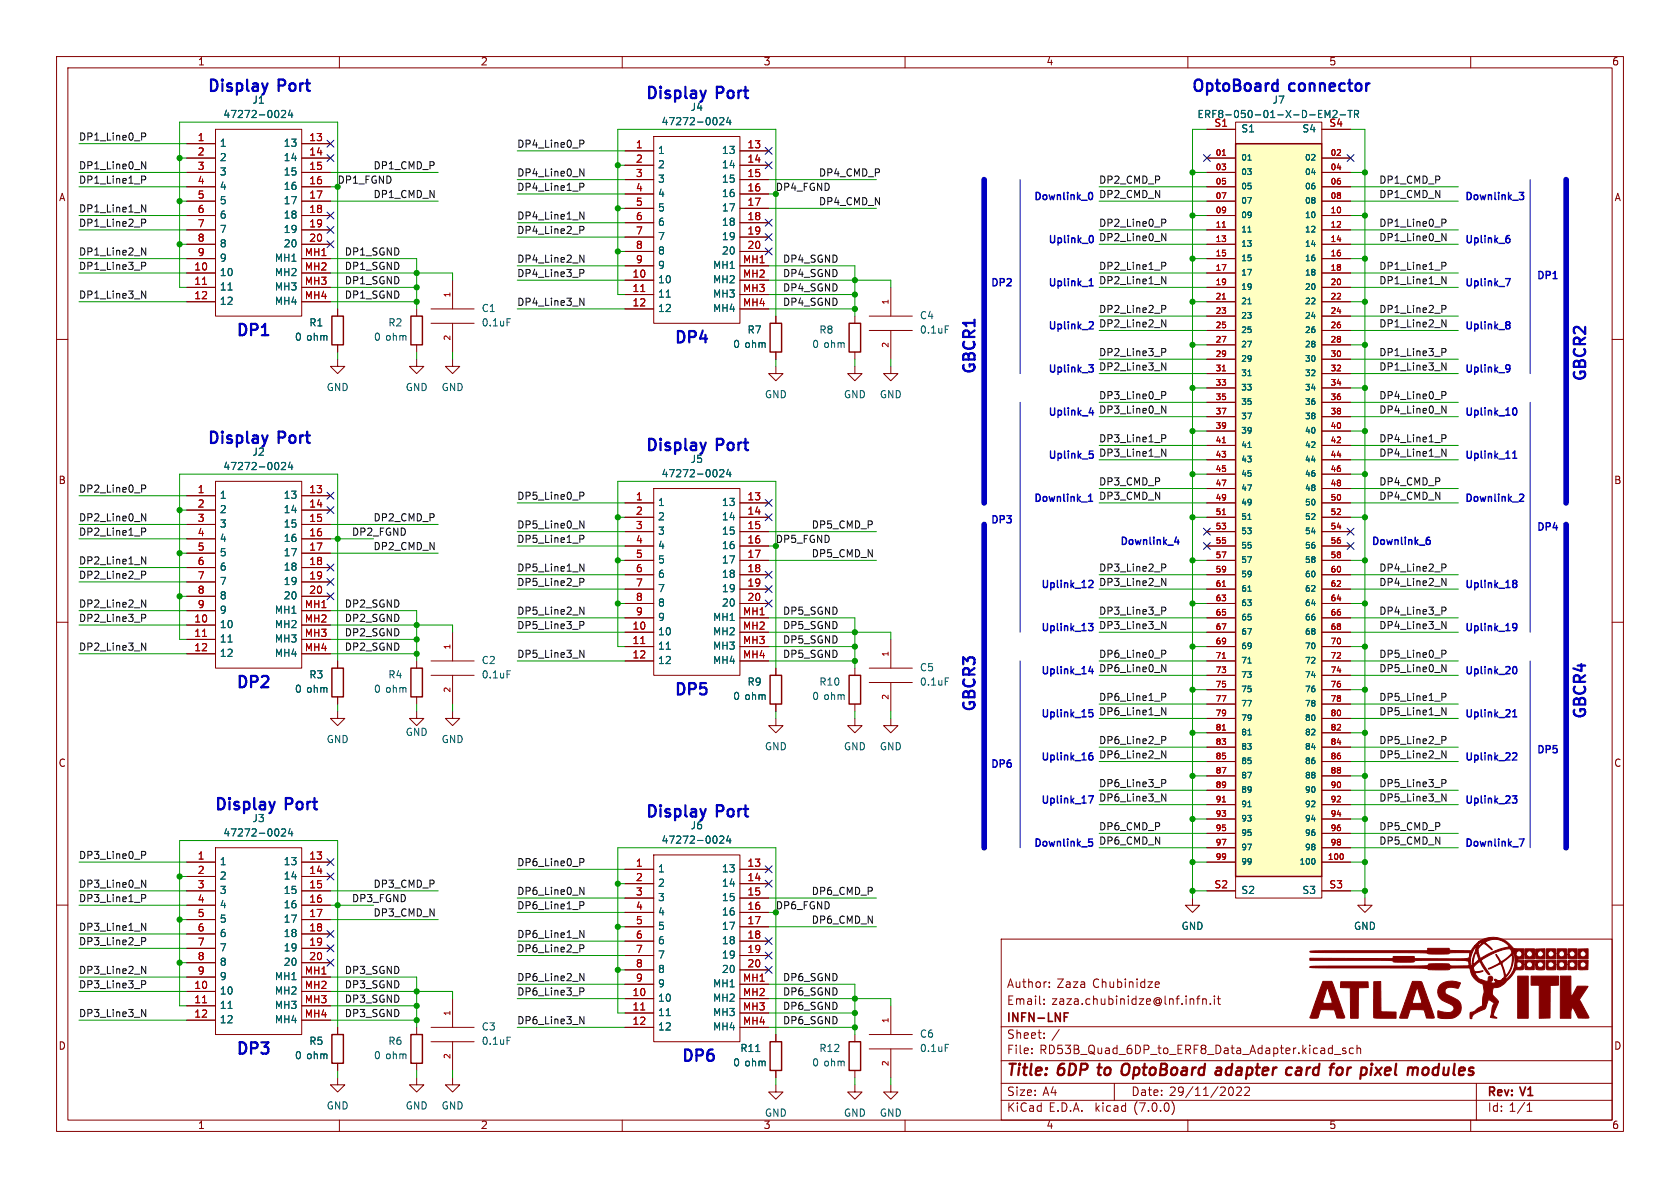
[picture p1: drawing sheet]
<svg xmlns="http://www.w3.org/2000/svg" width="297mm" height="210mm" viewBox="0 0 297 210" stroke-linecap="round" stroke-linejoin="round" font-family="sans-serif">
<defs><g id="words">
<g font-size="2.8" fill="#0000c2">
<text x="36.8" y="16.5">Display</text>
<text x="49.4" y="16.5">Port</text>
<text x="114.3" y="17.8">Display</text>
<text x="126.9" y="17.8">Port</text>
<text x="210.8" y="16.5">OptoBoard</text>
<text x="228.1" y="16.5">connector</text>
<text x="41.9" y="59.7">DP1</text>
<text x="119.4" y="61">DP4</text>
<text x="172.7" y="66" transform="rotate(-90 172.7 66)">GBCR1</text>
<text x="280.7" y="67.3" transform="rotate(-90 280.7 67.3)">GBCR2</text>
<text x="36.8" y="78.7">Display</text>
<text x="49.4" y="78.7">Port</text>
<text x="114.3" y="80">Display</text>
<text x="126.9" y="80">Port</text>
<text x="41.9" y="121.9">DP2</text>
<text x="119.4" y="123.2">DP5</text>
<text x="172.7" y="125.7" transform="rotate(-90 172.7 125.7)">GBCR3</text>
<text x="280.7" y="127" transform="rotate(-90 280.7 127)">GBCR4</text>
<text x="38.1" y="143.5">Display</text>
<text x="50.7" y="143.5">Port</text>
<text x="114.3" y="144.8">Display</text>
<text x="126.9" y="144.8">Port</text>
<text x="41.9" y="186.7">DP3</text>
<text x="120.6" y="188">DP6</text>
</g>
<g font-size="2.8" fill="#840000">
<text x="178" y="190.8">Title:</text>
<text x="187.1" y="190.8">6DP</text>
<text x="194.8" y="190.8">to</text>
<text x="199.6" y="190.8">OptoBoard</text>
<text x="216.8" y="190.8">adapter</text>
<text x="229.9" y="190.8">card</text>
<text x="238.3" y="190.8">for</text>
<text x="244.3" y="190.8">pixel</text>
<text x="253.1" y="190.8">modules</text>
</g>
<g font-size="2.1" fill="#840000">
<text x="178" y="177.9">Email:</text>
<text x="178" y="174.9">Author:</text>
<text x="185.9" y="177.9">zaza.chubinidze@lnf.infn.it</text>
<text x="186.8" y="174.9">Zaza</text>
<text x="193.2" y="174.9">Chubinidze</text>
<text x="178" y="183.9">Sheet:</text>
<text x="178" y="181.1">INFN-LNF</text>
<text x="185.9" y="183.9">/</text>
<text x="178" y="186.6">File:</text>
<text x="183.8" y="186.6">RD53B_Quad_6DP_to_ERF8_Data_Adapter.kicad_sch</text>
<text x="178" y="196.8">KiCad</text>
<text x="178" y="194">Size:</text>
<text x="184.3" y="194">A4</text>
<text x="185.4" y="196.8">E.D.A.</text>
<text x="193.7" y="196.8">kicad</text>
<text x="200" y="194">Date:</text>
<text x="200.6" y="196.8">(7.0.0)</text>
<text x="206.7" y="194">29/11/2022</text>
<text x="263" y="194.2">Rev:</text>
<text x="263" y="196.8">Id: 1/1</text>
<text x="269" y="194.2">V1</text>
</g>
<g font-size="1.8" fill="#840000">
<text x="35" y="11.8">1</text>
<text x="85" y="11.8">2</text>
<text x="135" y="11.8">3</text>
<text x="185" y="11.8">4</text>
<text x="235" y="11.8">5</text>
<text x="285" y="11.8">6</text>
<text x="10.4" y="35.8">A</text>
<text x="285.4" y="35.8">A</text>
<text x="10.3" y="85.8">B</text>
<text x="285.3" y="85.8">B</text>
<text x="10.3" y="135.8">C</text>
<text x="285.3" y="135.8">C</text>
<text x="10.3" y="185.8">D</text>
<text x="285.3" y="185.8">D</text>
<text x="35" y="199.8">1</text>
<text x="85" y="199.8">2</text>
<text x="135" y="199.8">3</text>
<text x="185" y="199.8">4</text>
<text x="235" y="199.8">5</text>
<text x="285" y="199.8">6</text>
</g>
<g font-size="1.8" fill="#006464">
<text x="39.4" y="21.1">47272-0024</text>
<text x="44.6" y="18.6">J1</text>
<text x="116.9" y="22.4">47272-0024</text>
<text x="122" y="19.9">J4</text>
<text x="211.6" y="21.1">ERF8-050-01-X-D-EM2-TR</text>
<text x="219.5" y="23.7">S1</text>
<text x="224.9" y="18.6">J7</text>
<text x="230.1" y="23.7">S4</text>
<text x="38.9" y="26.2">1</text>
<text x="38.9" y="28.8">2</text>
<text x="50" y="26.2">13</text>
<text x="50" y="28.8">14</text>
<text x="116.3" y="27.5">1</text>
<text x="127.5" y="27.5">13</text>
<text x="38.9" y="31.3">3</text>
<text x="38.9" y="33.8">4</text>
<text x="50" y="31.3">15</text>
<text x="50" y="33.8">16</text>
<text x="116.3" y="30">2</text>
<text x="116.3" y="32.6">3</text>
<text x="116.3" y="35.1">4</text>
<text x="127.5" y="30">14</text>
<text x="127.5" y="32.6">15</text>
<text x="127.5" y="35.1">16</text>
<text x="38.9" y="36.4">5</text>
<text x="38.9" y="38.9">6</text>
<text x="38.9" y="41.5">7</text>
<text x="50" y="36.4">17</text>
<text x="50" y="38.9">18</text>
<text x="50" y="41.5">19</text>
<text x="116.3" y="37.7">5</text>
<text x="116.3" y="40.2">6</text>
<text x="127.5" y="37.7">17</text>
<text x="127.5" y="40.2">18</text>
<text x="38.9" y="44">8</text>
<text x="38.9" y="46.5">9</text>
<text x="48.5" y="46.5">MH1</text>
<text x="50" y="44">20</text>
<text x="116.3" y="42.7">7</text>
<text x="116.3" y="45.3">8</text>
<text x="116.3" y="47.8">9</text>
<text x="125.9" y="47.8">MH1</text>
<text x="127.5" y="42.7">19</text>
<text x="127.5" y="45.3">20</text>
<text x="38.9" y="49.1">10</text>
<text x="38.9" y="51.6">11</text>
<text x="48.5" y="49.1">MH2</text>
<text x="48.5" y="51.6">MH3</text>
<text x="116.3" y="50.4">10</text>
<text x="116.3" y="52.9">11</text>
<text x="125.9" y="50.4">MH2</text>
<text x="125.9" y="52.9">MH3</text>
<text x="38.9" y="54.2">12</text>
<text x="48.5" y="54.2">MH4</text>
<text x="54.6" y="58">R1</text>
<text x="68.6" y="58">R2</text>
<text x="85.1" y="55.4">C1</text>
<text x="85.1" y="58">0.1uF</text>
<text x="116.3" y="55.4">12</text>
<text x="125.9" y="55.4">MH4</text>
<text x="132.1" y="59.2">R7</text>
<text x="144.8" y="59.2">R8</text>
<text x="162.6" y="56.7">C4</text>
<text x="162.6" y="59.2">0.1uF</text>
<text x="52.1" y="60.5">0 ohm</text>
<text x="66" y="60.5">0 ohm</text>
<text x="129.5" y="61.8">0 ohm</text>
<text x="143.5" y="61.8">0 ohm</text>
<text x="57.7" y="69.4">GND</text>
<text x="71.7" y="69.4">GND</text>
<text x="78" y="69.4">GND</text>
<text x="135.2" y="70.7">GND</text>
<text x="149.1" y="70.7">GND</text>
<text x="155.5" y="70.7">GND</text>
<text x="39.4" y="83.4">47272-0024</text>
<text x="44.6" y="80.8">J2</text>
<text x="122" y="82.1">J5</text>
<text x="38.9" y="88.5">1</text>
<text x="50" y="88.5">13</text>
<text x="116.3" y="89.7">1</text>
<text x="116.9" y="84.6">47272-0024</text>
<text x="127.5" y="89.7">13</text>
<text x="38.9" y="91">2</text>
<text x="38.9" y="93.5">3</text>
<text x="50" y="91">14</text>
<text x="50" y="93.5">15</text>
<text x="116.3" y="92.3">2</text>
<text x="116.3" y="94.8">3</text>
<text x="127.5" y="92.3">14</text>
<text x="127.5" y="94.8">15</text>
<text x="38.9" y="96.1">4</text>
<text x="38.9" y="98.6">5</text>
<text x="38.9" y="101.2">6</text>
<text x="50" y="96.1">16</text>
<text x="50" y="98.6">17</text>
<text x="50" y="101.2">18</text>
<text x="116.3" y="97.3">4</text>
<text x="116.3" y="99.9">5</text>
<text x="127.5" y="97.3">16</text>
<text x="127.5" y="99.9">17</text>
<text x="38.9" y="103.7">7</text>
<text x="38.9" y="106.2">8</text>
<text x="50" y="103.7">19</text>
<text x="50" y="106.2">20</text>
<text x="116.3" y="102.4">6</text>
<text x="116.3" y="105">7</text>
<text x="116.3" y="107.5">8</text>
<text x="127.5" y="102.4">18</text>
<text x="127.5" y="105">19</text>
<text x="127.5" y="107.5">20</text>
<text x="38.9" y="111.3">10</text>
<text x="38.9" y="113.9">11</text>
<text x="38.9" y="108.8">9</text>
<text x="48.5" y="108.8">MH1</text>
<text x="48.5" y="111.3">MH2</text>
<text x="48.5" y="113.9">MH3</text>
<text x="116.3" y="112.6">10</text>
<text x="116.3" y="110">9</text>
<text x="125.9" y="110">MH1</text>
<text x="125.9" y="112.6">MH2</text>
<text x="38.9" y="116.4">12</text>
<text x="48.5" y="116.4">MH4</text>
<text x="85.1" y="117.7">C2</text>
<text x="116.3" y="115.1">11</text>
<text x="116.3" y="117.7">12</text>
<text x="125.9" y="115.1">MH3</text>
<text x="125.9" y="117.7">MH4</text>
<text x="162.6" y="118.9">C5</text>
<text x="52.1" y="122.7">0 ohm</text>
<text x="54.6" y="120.2">R3</text>
<text x="66" y="122.7">0 ohm</text>
<text x="68.6" y="120.2">R4</text>
<text x="85.1" y="120.2">0.1uF</text>
<text x="129.5" y="124">0 ohm</text>
<text x="132.1" y="121.5">R9</text>
<text x="143.5" y="124">0 ohm</text>
<text x="144.8" y="121.5">R10</text>
<text x="162.6" y="121.5">0.1uF</text>
<text x="57.7" y="131.6">GND</text>
<text x="71.7" y="130.4">GND</text>
<text x="78" y="131.6">GND</text>
<text x="135.2" y="132.9">GND</text>
<text x="149.1" y="132.9">GND</text>
<text x="155.5" y="132.9">GND</text>
<text x="39.4" y="148.1">47272-0024</text>
<text x="44.6" y="145.6">J3</text>
<text x="116.9" y="149.4">47272-0024</text>
<text x="122" y="146.9">J6</text>
<text x="38.9" y="153.2">1</text>
<text x="38.9" y="155.8">2</text>
<text x="50" y="153.2">13</text>
<text x="50" y="155.8">14</text>
<text x="116.3" y="154.5">1</text>
<text x="127.5" y="154.5">13</text>
<text x="38.9" y="158.3">3</text>
<text x="38.9" y="160.8">4</text>
<text x="50" y="158.3">15</text>
<text x="50" y="160.8">16</text>
<text x="116.3" y="157">2</text>
<text x="116.3" y="159.6">3</text>
<text x="127.5" y="157">14</text>
<text x="127.5" y="159.6">15</text>
<text x="219.5" y="158.3">S2</text>
<text x="230.1" y="158.3">S3</text>
<text x="38.9" y="163.4">5</text>
<text x="38.9" y="165.9">6</text>
<text x="50" y="163.4">17</text>
<text x="50" y="165.9">18</text>
<text x="116.3" y="162.1">4</text>
<text x="116.3" y="164.7">5</text>
<text x="116.3" y="167.2">6</text>
<text x="127.5" y="162.1">16</text>
<text x="127.5" y="164.7">17</text>
<text x="127.5" y="167.2">18</text>
<text x="208.8" y="164.7">GND</text>
<text x="239.3" y="164.7">GND</text>
<text x="38.9" y="168.5">7</text>
<text x="38.9" y="171">8</text>
<text x="38.9" y="173.5">9</text>
<text x="48.5" y="173.5">MH1</text>
<text x="50" y="168.5">19</text>
<text x="50" y="171">20</text>
<text x="116.3" y="169.7">7</text>
<text x="116.3" y="172.3">8</text>
<text x="127.5" y="169.7">19</text>
<text x="127.5" y="172.3">20</text>
<text x="38.9" y="176.1">10</text>
<text x="38.9" y="178.6">11</text>
<text x="48.5" y="176.1">MH2</text>
<text x="48.5" y="178.6">MH3</text>
<text x="116.3" y="177.4">10</text>
<text x="116.3" y="179.9">11</text>
<text x="116.3" y="174.8">9</text>
<text x="125.9" y="174.8">MH1</text>
<text x="125.9" y="177.4">MH2</text>
<text x="125.9" y="179.9">MH3</text>
<text x="38.9" y="181.2">12</text>
<text x="48.5" y="181.2">MH4</text>
<text x="54.6" y="185">R5</text>
<text x="68.6" y="185">R6</text>
<text x="85.1" y="182.4">C3</text>
<text x="85.1" y="185">0.1uF</text>
<text x="116.3" y="182.4">12</text>
<text x="125.9" y="182.4">MH4</text>
<text x="162.6" y="183.7">C6</text>
<text x="52.1" y="187.5">0 ohm</text>
<text x="66" y="187.5">0 ohm</text>
<text x="129.5" y="188.8">0 ohm</text>
<text x="130.8" y="186.2">R11</text>
<text x="143.5" y="188.8">0 ohm</text>
<text x="144.8" y="186.2">R12</text>
<text x="162.6" y="186.2">0.1uF</text>
<text x="57.7" y="196.4">GND</text>
<text x="71.7" y="196.4">GND</text>
<text x="78" y="196.4">GND</text>
<text x="135.2" y="197.7">GND</text>
<text x="149.1" y="197.7">GND</text>
<text x="155.5" y="197.7">GND</text>
</g>
<g font-size="1.8" fill="#a90000">
<text x="214.6" y="22.6">S1</text>
<text x="234.9" y="22.6">S4</text>
<text x="34.9" y="25.1">1</text>
<text x="34.9" y="27.7">2</text>
<text x="54.6" y="25.1">13</text>
<text x="54.6" y="27.7">14</text>
<text x="112.4" y="26.4">1</text>
<text x="112.4" y="29">2</text>
<text x="132.1" y="26.4">13</text>
<text x="132.1" y="29">14</text>
<text x="34.9" y="30.2">3</text>
<text x="34.9" y="32.8">4</text>
<text x="34.9" y="35.3">5</text>
<text x="54.6" y="30.2">15</text>
<text x="54.6" y="32.8">16</text>
<text x="54.6" y="35.3">17</text>
<text x="112.4" y="31.5">3</text>
<text x="112.4" y="34">4</text>
<text x="132.1" y="31.5">15</text>
<text x="132.1" y="34">16</text>
<text x="34.9" y="37.8">6</text>
<text x="34.9" y="40.4">7</text>
<text x="54.6" y="37.8">18</text>
<text x="54.6" y="40.4">19</text>
<text x="112.4" y="36.6">5</text>
<text x="112.4" y="39.1">6</text>
<text x="112.4" y="41.7">7</text>
<text x="132.1" y="36.6">17</text>
<text x="132.1" y="39.1">18</text>
<text x="132.1" y="41.7">19</text>
<text x="34.9" y="42.9">8</text>
<text x="34.9" y="45.5">9</text>
<text x="53.8" y="45.5">MH1</text>
<text x="54.6" y="42.9">20</text>
<text x="112.4" y="44.2">8</text>
<text x="112.4" y="46.7">9</text>
<text x="131.3" y="46.7">MH1</text>
<text x="132.1" y="44.2">20</text>
<text x="34.3" y="48">10</text>
<text x="34.3" y="50.5">11</text>
<text x="34.3" y="53.1">12</text>
<text x="53.8" y="48">MH2</text>
<text x="53.8" y="50.5">MH3</text>
<text x="53.8" y="53.1">MH4</text>
<text x="111.8" y="49.3">10</text>
<text x="111.8" y="51.8">11</text>
<text x="131.3" y="49.3">MH2</text>
<text x="131.3" y="51.8">MH3</text>
<text x="111.8" y="54.4">12</text>
<text x="131.3" y="54.4">MH4</text>
<text x="34.9" y="87.4">1</text>
<text x="34.9" y="89.9">2</text>
<text x="54.6" y="87.4">13</text>
<text x="54.6" y="89.9">14</text>
<text x="112.4" y="88.6">1</text>
<text x="132.1" y="88.6">13</text>
<text x="34.9" y="92.5">3</text>
<text x="34.9" y="95">4</text>
<text x="54.6" y="92.5">15</text>
<text x="54.6" y="95">16</text>
<text x="112.4" y="91.2">2</text>
<text x="112.4" y="93.7">3</text>
<text x="132.1" y="91.2">14</text>
<text x="132.1" y="93.7">15</text>
<text x="34.9" y="97.5">5</text>
<text x="34.9" y="100.1">6</text>
<text x="54.6" y="97.5">17</text>
<text x="54.6" y="100.1">18</text>
<text x="112.4" y="96.3">4</text>
<text x="112.4" y="98.8">5</text>
<text x="112.4" y="101.3">6</text>
<text x="132.1" y="96.3">16</text>
<text x="132.1" y="98.8">17</text>
<text x="132.1" y="101.3">18</text>
<text x="34.9" y="102.6">7</text>
<text x="34.9" y="105.2">8</text>
<text x="34.9" y="107.7">9</text>
<text x="53.8" y="107.7">MH1</text>
<text x="54.6" y="102.6">19</text>
<text x="54.6" y="105.2">20</text>
<text x="112.4" y="103.9">7</text>
<text x="112.4" y="106.4">8</text>
<text x="132.1" y="103.9">19</text>
<text x="132.1" y="106.4">20</text>
<text x="34.3" y="110.2">10</text>
<text x="34.3" y="112.8">11</text>
<text x="53.8" y="110.2">MH2</text>
<text x="53.8" y="112.8">MH3</text>
<text x="111.8" y="111.5">10</text>
<text x="112.4" y="109">9</text>
<text x="131.3" y="109">MH1</text>
<text x="131.3" y="111.5">MH2</text>
<text x="34.3" y="115.3">12</text>
<text x="53.8" y="115.3">MH4</text>
<text x="111.8" y="114">11</text>
<text x="111.8" y="116.6">12</text>
<text x="131.3" y="114">MH3</text>
<text x="131.3" y="116.6">MH4</text>
<text x="34.9" y="152.1">1</text>
<text x="34.9" y="154.7">2</text>
<text x="54.6" y="152.1">13</text>
<text x="54.6" y="154.7">14</text>
<text x="112.4" y="153.4">1</text>
<text x="112.4" y="156">2</text>
<text x="132.1" y="153.4">13</text>
<text x="132.1" y="156">14</text>
<text x="34.9" y="157.2">3</text>
<text x="34.9" y="159.8">4</text>
<text x="54.6" y="157.2">15</text>
<text x="54.6" y="159.8">16</text>
<text x="112.4" y="158.5">3</text>
<text x="112.4" y="161">4</text>
<text x="132.1" y="158.5">15</text>
<text x="132.1" y="161">16</text>
<text x="214.6" y="157.2">S2</text>
<text x="234.9" y="157.2">S3</text>
<text x="34.9" y="162.3">5</text>
<text x="34.9" y="164.8">6</text>
<text x="34.9" y="167.4">7</text>
<text x="54.6" y="162.3">17</text>
<text x="54.6" y="164.8">18</text>
<text x="54.6" y="167.4">19</text>
<text x="112.4" y="163.6">5</text>
<text x="112.4" y="166.1">6</text>
<text x="132.1" y="163.6">17</text>
<text x="132.1" y="166.1">18</text>
<text x="34.9" y="169.9">8</text>
<text x="34.9" y="172.5">9</text>
<text x="53.8" y="172.5">MH1</text>
<text x="54.6" y="169.9">20</text>
<text x="112.4" y="168.7">7</text>
<text x="112.4" y="171.2">8</text>
<text x="112.4" y="173.7">9</text>
<text x="131.3" y="173.7">MH1</text>
<text x="132.1" y="168.7">19</text>
<text x="132.1" y="171.2">20</text>
<text x="34.3" y="175">10</text>
<text x="34.3" y="177.5">11</text>
<text x="53.8" y="175">MH2</text>
<text x="53.8" y="177.5">MH3</text>
<text x="111.8" y="176.3">10</text>
<text x="111.8" y="178.8">11</text>
<text x="131.3" y="176.3">MH2</text>
<text x="131.3" y="178.8">MH3</text>
<text x="34.3" y="180.1">12</text>
<text x="53.8" y="180.1">MH4</text>
<text x="111.8" y="181.4">12</text>
<text x="131.3" y="181.4">MH4</text>
</g>
<g font-size="1.8" fill="#0f0f0f">
<text x="14" y="25.1">DP1_Line0_P</text>
<text x="91.4" y="26.3">DP4_Line0_P</text>
<text x="14" y="30.1">DP1_Line0_N</text>
<text x="14" y="32.7">DP1_Line1_P</text>
<text x="66" y="30.1">DP1_CMD_P</text>
<text x="66" y="35.2">DP1_CMD_N</text>
<text x="91.4" y="33.9">DP4_Line1_P</text>
<text x="91.4" y="31.4">DP4_Line0_N</text>
<text x="144.8" y="31.4">DP4_CMD_P</text>
<text x="194.3" y="32.7">DP2_CMD_P</text>
<text x="194.3" y="35.2">DP2_CMD_N</text>
<text x="243.8" y="32.7">DP1_CMD_P</text>
<text x="243.8" y="35.2">DP1_CMD_N</text>
<text x="14" y="40.3">DP1_Line2_P</text>
<text x="14" y="37.8">DP1_Line1_N</text>
<text x="91.4" y="39">DP4_Line1_N</text>
<text x="91.4" y="41.6">DP4_Line2_P</text>
<text x="144.8" y="36.5">DP4_CMD_N</text>
<text x="194.3" y="40.3">DP2_Line0_P</text>
<text x="243.8" y="40.3">DP1_Line0_P</text>
<text x="14" y="45.4">DP1_Line2_N</text>
<text x="14" y="47.9">DP1_Line3_P</text>
<text x="61" y="45.4">DP1_SGND</text>
<text x="61" y="47.9">DP1_SGND</text>
<text x="91.4" y="46.6">DP4_Line2_N</text>
<text x="138.4" y="46.6">DP4_SGND</text>
<text x="194.3" y="47.9">DP2_Line1_P</text>
<text x="194.3" y="42.8">DP2_Line0_N</text>
<text x="243.8" y="47.9">DP1_Line1_P</text>
<text x="243.8" y="42.8">DP1_Line0_N</text>
<text x="14" y="53">DP1_Line3_N</text>
<text x="61" y="50.5">DP1_SGND</text>
<text x="61" y="53">DP1_SGND</text>
<text x="91.4" y="49.2">DP4_Line3_P</text>
<text x="138.4" y="51.7">DP4_SGND</text>
<text x="138.4" y="49.2">DP4_SGND</text>
<text x="194.3" y="50.5">DP2_Line1_N</text>
<text x="243.8" y="50.5">DP1_Line1_N</text>
<text x="91.4" y="54.3">DP4_Line3_N</text>
<text x="138.4" y="54.3">DP4_SGND</text>
<text x="194.3" y="58.1">DP2_Line2_N</text>
<text x="194.3" y="55.5">DP2_Line2_P</text>
<text x="243.8" y="55.5">DP1_Line2_P</text>
<text x="243.8" y="58.1">DP1_Line2_N</text>
<text x="194.3" y="65.7">DP2_Line3_N</text>
<text x="194.3" y="63.2">DP2_Line3_P</text>
<text x="243.8" y="63.2">DP1_Line3_P</text>
<text x="243.8" y="65.7">DP1_Line3_N</text>
<text x="194.3" y="70.8">DP3_Line0_P</text>
<text x="243.8" y="70.8">DP4_Line0_P</text>
<text x="194.3" y="73.3">DP3_Line0_N</text>
<text x="243.8" y="73.3">DP4_Line0_N</text>
<text x="194.3" y="80.9">DP3_Line1_N</text>
<text x="194.3" y="78.4">DP3_Line1_P</text>
<text x="243.8" y="80.9">DP4_Line1_N</text>
<text x="243.8" y="78.4">DP4_Line1_P</text>
<text x="14" y="87.3">DP2_Line0_P</text>
<text x="91.4" y="88.6">DP5_Line0_P</text>
<text x="194.3" y="88.6">DP3_CMD_N</text>
<text x="194.3" y="86">DP3_CMD_P</text>
<text x="243.8" y="88.6">DP4_CMD_N</text>
<text x="243.8" y="86">DP4_CMD_P</text>
<text x="14" y="94.9">DP2_Line1_P</text>
<text x="14" y="92.4">DP2_Line0_N</text>
<text x="62.2" y="94.9">DP2_FGND</text>
<text x="66" y="92.4">DP2_CMD_P</text>
<text x="91.4" y="93.6">DP5_Line0_N</text>
<text x="143.5" y="93.6">DP5_CMD_P</text>
<text x="14" y="100">DP2_Line1_N</text>
<text x="66" y="97.4">DP2_CMD_N</text>
<text x="91.4" y="101.3">DP5_Line1_N</text>
<text x="91.4" y="96.2">DP5_Line1_P</text>
<text x="143.5" y="98.7">DP5_CMD_N</text>
<text x="194.3" y="101.3">DP3_Line2_P</text>
<text x="243.8" y="101.3">DP4_Line2_P</text>
<text x="14" y="102.5">DP2_Line2_P</text>
<text x="14" y="107.6">DP2_Line2_N</text>
<text x="61" y="107.6">DP2_SGND</text>
<text x="91.4" y="103.8">DP5_Line2_P</text>
<text x="194.3" y="103.8">DP3_Line2_N</text>
<text x="243.8" y="103.8">DP4_Line2_N</text>
<text x="14" y="110.1">DP2_Line3_P</text>
<text x="61" y="112.7">DP2_SGND</text>
<text x="61" y="110.1">DP2_SGND</text>
<text x="91.4" y="111.4">DP5_Line3_P</text>
<text x="91.4" y="108.9">DP5_Line2_N</text>
<text x="138.4" y="111.4">DP5_SGND</text>
<text x="138.4" y="108.9">DP5_SGND</text>
<text x="138.4" y="114">DP5_SGND</text>
<text x="194.3" y="111.4">DP3_Line3_N</text>
<text x="194.3" y="108.9">DP3_Line3_P</text>
<text x="243.8" y="108.9">DP4_Line3_P</text>
<text x="243.8" y="111.4">DP4_Line3_N</text>
<text x="14" y="115.2">DP2_Line3_N</text>
<text x="61" y="115.2">DP2_SGND</text>
<text x="91.4" y="116.5">DP5_Line3_N</text>
<text x="138.4" y="116.5">DP5_SGND</text>
<text x="194.3" y="116.5">DP6_Line0_P</text>
<text x="194.3" y="119">DP6_Line0_N</text>
<text x="243.8" y="119">DP5_Line0_N</text>
<text x="243.8" y="116.5">DP5_Line0_P</text>
<text x="194.3" y="124.1">DP6_Line1_P</text>
<text x="243.8" y="124.1">DP5_Line1_P</text>
<text x="194.3" y="126.7">DP6_Line1_N</text>
<text x="194.3" y="131.7">DP6_Line2_P</text>
<text x="243.8" y="131.7">DP5_Line2_P</text>
<text x="243.8" y="126.7">DP5_Line1_N</text>
<text x="194.3" y="134.3">DP6_Line2_N</text>
<text x="243.8" y="134.3">DP5_Line2_N</text>
<text x="194.3" y="141.9">DP6_Line3_N</text>
<text x="194.3" y="139.4">DP6_Line3_P</text>
<text x="243.8" y="139.4">DP5_Line3_P</text>
<text x="243.8" y="141.9">DP5_Line3_N</text>
<text x="194.3" y="147">DP6_CMD_P</text>
<text x="194.3" y="149.5">DP6_CMD_N</text>
<text x="243.8" y="149.5">DP5_CMD_N</text>
<text x="243.8" y="147">DP5_CMD_P</text>
<text x="14" y="152.1">DP3_Line0_P</text>
<text x="91.4" y="153.3">DP6_Line0_P</text>
<text x="14" y="159.7">DP3_Line1_P</text>
<text x="14" y="157.1">DP3_Line0_N</text>
<text x="62.2" y="159.7">DP3_FGND</text>
<text x="66" y="157.1">DP3_CMD_P</text>
<text x="91.4" y="160.9">DP6_Line1_P</text>
<text x="91.4" y="158.4">DP6_Line0_N</text>
<text x="143.5" y="158.4">DP6_CMD_P</text>
<text x="14" y="164.8">DP3_Line1_N</text>
<text x="14" y="167.3">DP3_Line2_P</text>
<text x="66" y="162.2">DP3_CMD_N</text>
<text x="91.4" y="166">DP6_Line1_N</text>
<text x="143.5" y="163.5">DP6_CMD_N</text>
<text x="14" y="172.4">DP3_Line2_N</text>
<text x="61" y="172.4">DP3_SGND</text>
<text x="91.4" y="168.6">DP6_Line2_P</text>
<text x="91.4" y="173.6">DP6_Line2_N</text>
<text x="138.4" y="173.6">DP6_SGND</text>
<text x="14" y="180">DP3_Line3_N</text>
<text x="14" y="174.9">DP3_Line3_P</text>
<text x="61" y="177.5">DP3_SGND</text>
<text x="61" y="174.9">DP3_SGND</text>
<text x="61" y="180">DP3_SGND</text>
<text x="91.4" y="176.2">DP6_Line3_P</text>
<text x="138.4" y="176.2">DP6_SGND</text>
<text x="138.4" y="178.7">DP6_SGND</text>
<text x="91.4" y="181.3">DP6_Line3_N</text>
<text x="138.4" y="181.3">DP6_SGND</text>
</g>
<g font-size="1.8" fill="#009600">
<text x="59.7" y="32.7">DP1_FGND</text>
<text x="137.2" y="33.9">DP4_FGND</text>
<text x="137.2" y="96.2">DP5_FGND</text>
<text x="137.2" y="160.9">DP6_FGND</text>
</g>
<g font-size="1.8" fill="#0000c2">
<text x="182.9" y="35.6">Downlink_0</text>
<text x="259.1" y="35.6">Downlink_3</text>
<text x="185.4" y="43.2">Uplink_0</text>
<text x="259.1" y="43.2">Uplink_6</text>
<text x="175.3" y="50.8">DP2</text>
<text x="185.4" y="50.8">Uplink_1</text>
<text x="259.1" y="50.8">Uplink_7</text>
<text x="271.8" y="49.5">DP1</text>
<text x="185.4" y="58.4">Uplink_2</text>
<text x="259.1" y="58.4">Uplink_8</text>
<text x="185.4" y="66">Uplink_3</text>
<text x="259.1" y="66">Uplink_9</text>
<text x="185.4" y="73.7">Uplink_4</text>
<text x="259.1" y="73.7">Uplink_10</text>
<text x="185.4" y="81.3">Uplink_5</text>
<text x="259.1" y="81.3">Uplink_11</text>
<text x="182.9" y="88.9">Downlink_1</text>
<text x="259.1" y="88.9">Downlink_2</text>
<text x="175.3" y="92.7">DP3</text>
<text x="271.8" y="94">DP4</text>
<text x="198.1" y="96.5">Downlink_4</text>
<text x="242.6" y="96.5">Downlink_6</text>
<text x="184.1" y="104.1">Uplink_12</text>
<text x="259.1" y="104.1">Uplink_18</text>
<text x="184.1" y="111.8">Uplink_13</text>
<text x="259.1" y="111.8">Uplink_19</text>
<text x="184.1" y="119.4">Uplink_14</text>
<text x="259.1" y="119.4">Uplink_20</text>
<text x="184.1" y="127">Uplink_15</text>
<text x="259.1" y="127">Uplink_21</text>
<text x="175.3" y="135.9">DP6</text>
<text x="184.1" y="134.6">Uplink_16</text>
<text x="259.1" y="134.6">Uplink_22</text>
<text x="271.8" y="133.4">DP5</text>
<text x="184.1" y="142.2">Uplink_17</text>
<text x="259.1" y="142.2">Uplink_23</text>
<text x="182.9" y="149.9">Downlink_5</text>
<text x="259.1" y="149.9">Downlink_7</text>
</g>
<g font-size="1.4" fill="#a90000">
<text x="214.8" y="27.7">01</text>
<text x="235.2" y="27.7">02</text>
<text x="214.8" y="30.2">03</text>
<text x="214.8" y="32.8">05</text>
<text x="214.8" y="35.3">07</text>
<text x="235.2" y="30.2">04</text>
<text x="235.2" y="32.8">06</text>
<text x="235.2" y="35.3">08</text>
<text x="214.8" y="37.8">09</text>
<text x="214.8" y="40.4">11</text>
<text x="235.2" y="37.8">10</text>
<text x="235.2" y="40.4">12</text>
<text x="214.8" y="42.9">13</text>
<text x="214.8" y="45.5">15</text>
<text x="235.2" y="42.9">14</text>
<text x="235.2" y="45.5">16</text>
<text x="79.8" y="52.6" transform="rotate(-90 79.8 52.6)">1</text>
<text x="157.2" y="53.9" transform="rotate(-90 157.2 53.9)">1</text>
<text x="214.8" y="48">17</text>
<text x="214.8" y="50.5">19</text>
<text x="214.8" y="53.1">21</text>
<text x="235.2" y="48">18</text>
<text x="235.2" y="50.5">20</text>
<text x="235.2" y="53.1">22</text>
<text x="214.8" y="55.6">23</text>
<text x="214.8" y="58.2">25</text>
<text x="235.2" y="55.6">24</text>
<text x="235.2" y="58.2">26</text>
<text x="79.8" y="60.3" transform="rotate(-90 79.8 60.3)">2</text>
<text x="157.2" y="61.5" transform="rotate(-90 157.2 61.5)">2</text>
<text x="214.8" y="60.7">27</text>
<text x="214.8" y="63.2">29</text>
<text x="214.8" y="65.8">31</text>
<text x="235.2" y="60.7">28</text>
<text x="235.2" y="63.2">30</text>
<text x="235.2" y="65.8">32</text>
<text x="214.8" y="68.3">33</text>
<text x="214.8" y="70.9">35</text>
<text x="235.2" y="68.3">34</text>
<text x="235.2" y="70.9">36</text>
<text x="214.8" y="73.4">37</text>
<text x="214.8" y="75.9">39</text>
<text x="235.2" y="73.4">38</text>
<text x="235.2" y="75.9">40</text>
<text x="214.8" y="78.5">41</text>
<text x="214.8" y="81">43</text>
<text x="214.8" y="83.6">45</text>
<text x="235.2" y="78.5">42</text>
<text x="235.2" y="81">44</text>
<text x="235.2" y="83.6">46</text>
<text x="214.8" y="86.1">47</text>
<text x="214.8" y="88.6">49</text>
<text x="235.2" y="86.1">48</text>
<text x="235.2" y="88.6">50</text>
<text x="214.8" y="91.2">51</text>
<text x="214.8" y="93.7">53</text>
<text x="235.2" y="91.2">52</text>
<text x="235.2" y="93.7">54</text>
<text x="214.8" y="96.3">55</text>
<text x="214.8" y="98.8">57</text>
<text x="214.8" y="101.3">59</text>
<text x="235.2" y="96.3">56</text>
<text x="235.2" y="98.8">58</text>
<text x="235.2" y="101.3">60</text>
<text x="214.8" y="103.9">61</text>
<text x="214.8" y="106.4">63</text>
<text x="235.2" y="103.9">62</text>
<text x="235.2" y="106.4">64</text>
<text x="214.8" y="109">65</text>
<text x="214.8" y="111.5">67</text>
<text x="235.2" y="109">66</text>
<text x="235.2" y="111.5">68</text>
<text x="79.8" y="114.9" transform="rotate(-90 79.8 114.9)">1</text>
<text x="157.2" y="116.1" transform="rotate(-90 157.2 116.1)">1</text>
<text x="214.8" y="114">69</text>
<text x="214.8" y="116.6">71</text>
<text x="214.8" y="119.1">73</text>
<text x="235.2" y="114">70</text>
<text x="235.2" y="116.6">72</text>
<text x="235.2" y="119.1">74</text>
<text x="79.8" y="122.5" transform="rotate(-90 79.8 122.5)">2</text>
<text x="157.2" y="123.8" transform="rotate(-90 157.2 123.8)">2</text>
<text x="214.8" y="121.7">75</text>
<text x="214.8" y="124.2">77</text>
<text x="235.2" y="121.7">76</text>
<text x="235.2" y="124.2">78</text>
<text x="214.8" y="126.7">79</text>
<text x="214.8" y="129.3">81</text>
<text x="214.8" y="131.8">83</text>
<text x="235.2" y="126.7">80</text>
<text x="235.2" y="129.3">82</text>
<text x="235.2" y="131.8">84</text>
<text x="214.8" y="134.4">85</text>
<text x="214.8" y="136.9">87</text>
<text x="235.2" y="134.4">86</text>
<text x="235.2" y="136.9">88</text>
<text x="214.8" y="139.4">89</text>
<text x="214.8" y="142">91</text>
<text x="235.2" y="139.4">90</text>
<text x="235.2" y="142">92</text>
<text x="214.8" y="144.5">93</text>
<text x="214.8" y="147.1">95</text>
<text x="214.8" y="149.6">97</text>
<text x="235.2" y="144.5">94</text>
<text x="235.2" y="147.1">96</text>
<text x="235.2" y="149.6">98</text>
<text x="214.8" y="152.1">99</text>
<text x="234.7" y="152.1">100</text>
<text x="79.8" y="179.6" transform="rotate(-90 79.8 179.6)">1</text>
<text x="157.2" y="180.9" transform="rotate(-90 157.2 180.9)">1</text>
<text x="79.8" y="187.3" transform="rotate(-90 79.8 187.3)">2</text>
<text x="157.2" y="188.5" transform="rotate(-90 157.2 188.5)">2</text>
</g>
<g font-size="1.4" fill="#006464">
<text x="219.5" y="28.6">01</text>
<text x="230.6" y="28.6">02</text>
<text x="219.5" y="31.2">03</text>
<text x="219.5" y="33.7">05</text>
<text x="230.6" y="31.2">04</text>
<text x="230.6" y="33.7">06</text>
<text x="219.5" y="36.3">07</text>
<text x="219.5" y="38.8">09</text>
<text x="219.5" y="41.3">11</text>
<text x="230.6" y="36.3">08</text>
<text x="230.6" y="38.8">10</text>
<text x="230.6" y="41.3">12</text>
<text x="219.5" y="43.9">13</text>
<text x="219.5" y="46.4">15</text>
<text x="230.6" y="43.9">14</text>
<text x="230.6" y="46.4">16</text>
<text x="219.5" y="49">17</text>
<text x="219.5" y="51.5">19</text>
<text x="230.6" y="49">18</text>
<text x="230.6" y="51.5">20</text>
<text x="219.5" y="54">21</text>
<text x="219.5" y="56.6">23</text>
<text x="219.5" y="59.1">25</text>
<text x="230.6" y="54">22</text>
<text x="230.6" y="56.6">24</text>
<text x="230.6" y="59.1">26</text>
<text x="219.5" y="61.7">27</text>
<text x="219.5" y="64.2">29</text>
<text x="230.6" y="61.7">28</text>
<text x="230.6" y="64.2">30</text>
<text x="219.5" y="66.7">31</text>
<text x="219.5" y="69.3">33</text>
<text x="219.5" y="71.8">35</text>
<text x="230.6" y="66.7">32</text>
<text x="230.6" y="69.3">34</text>
<text x="230.6" y="71.8">36</text>
<text x="219.5" y="74.4">37</text>
<text x="219.5" y="76.9">39</text>
<text x="230.6" y="74.4">38</text>
<text x="230.6" y="76.9">40</text>
<text x="219.5" y="79.4">41</text>
<text x="219.5" y="82">43</text>
<text x="230.6" y="79.4">42</text>
<text x="230.6" y="82">44</text>
<text x="219.5" y="84.5">45</text>
<text x="219.5" y="87.1">47</text>
<text x="219.5" y="89.6">49</text>
<text x="230.6" y="84.5">46</text>
<text x="230.6" y="87.1">48</text>
<text x="230.6" y="89.6">50</text>
<text x="219.5" y="92.1">51</text>
<text x="219.5" y="94.7">53</text>
<text x="230.6" y="92.1">52</text>
<text x="230.6" y="94.7">54</text>
<text x="219.5" y="97.2">55</text>
<text x="219.5" y="99.8">57</text>
<text x="230.6" y="97.2">56</text>
<text x="230.6" y="99.8">58</text>
<text x="219.5" y="102.3">59</text>
<text x="219.5" y="104.8">61</text>
<text x="219.5" y="107.4">63</text>
<text x="230.6" y="102.3">60</text>
<text x="230.6" y="104.8">62</text>
<text x="230.6" y="107.4">64</text>
<text x="219.5" y="109.9">65</text>
<text x="219.5" y="112.5">67</text>
<text x="230.6" y="109.9">66</text>
<text x="230.6" y="112.5">68</text>
<text x="219.5" y="115">69</text>
<text x="219.5" y="117.5">71</text>
<text x="230.6" y="115">70</text>
<text x="230.6" y="117.5">72</text>
<text x="219.5" y="120.1">73</text>
<text x="219.5" y="122.6">75</text>
<text x="219.5" y="125.2">77</text>
<text x="230.6" y="120.1">74</text>
<text x="230.6" y="122.6">76</text>
<text x="230.6" y="125.2">78</text>
<text x="219.5" y="127.7">79</text>
<text x="219.5" y="130.2">81</text>
<text x="230.6" y="127.7">80</text>
<text x="230.6" y="130.2">82</text>
<text x="219.5" y="132.8">83</text>
<text x="219.5" y="135.3">85</text>
<text x="219.5" y="137.9">87</text>
<text x="230.6" y="132.8">84</text>
<text x="230.6" y="135.3">86</text>
<text x="230.6" y="137.9">88</text>
<text x="219.5" y="140.4">89</text>
<text x="219.5" y="142.9">91</text>
<text x="230.6" y="140.4">90</text>
<text x="230.6" y="142.9">92</text>
<text x="219.5" y="145.5">93</text>
<text x="219.5" y="148">95</text>
<text x="230.6" y="145.5">94</text>
<text x="230.6" y="148">96</text>
<text x="219.5" y="150.6">97</text>
<text x="219.5" y="153.1">99</text>
<text x="229.6" y="153.1">100</text>
<text x="230.6" y="150.6">98</text>
</g>
</g></defs>
<g fill="none" stroke="#840000" stroke-width=".18">
<path d="M10 10h277v190h-277zM12 12h273v186h-273zM60 10v2M110 10v2M160 10v2M210 10v2M260 10v2M33 25.4h5.1M33 27.9h5.1M33 30.5h5.1M33 33h5.1M33 35.6h5.1"/>
<path d="M33 38.1h5.1M38.1 22.9h15.2v33h-15.2zM53.3 25.4h5.1M53.3 27.9h5.1M53.3 30.5h5.1M53.3 33h5.1M53.3 35.6h5.1M53.3 38.1h5.1M110.5 26.7h5.1M110.5 29.2h5.1M110.5 31.8h5.1M110.5 34.3h5.1"/>
<path d="M110.5 36.8h5.1M110.5 39.4h5.1M115.6 24.1h15.2v33.1h-15.2zM130.8 26.7h5.1M130.8 29.2h5.1M130.8 31.8h5.1M130.8 34.3h5.1M130.8 36.8h5.1M130.8 39.4h5.1M213.4 27.9h5M213.4 30.5h5M213.4 33h5"/>
<path d="M213.4 35.6h5M213.4 38.1h5M213.4 22.9h5M218.4 21.6h15.3v3.8h-15.3zM233.7 27.9h5.1M233.7 30.5h5.1M233.7 33h5.1M233.7 35.6h5.1M233.7 38.1h5.1M233.7 22.9h5.1M10 60h2M33 48.3h5.1"/>
<path d="M33 50.8h5.1M33 53.3h5.1M33 40.6h5.1M33 43.2h5.1M33 45.7h5.1M53.3 48.3h5.1M53.3 50.8h5.1M53.3 53.3h5.1M53.3 40.6h5.1M53.3 43.2h5.1M53.3 45.7h5.1M59.7 54.6v1.3"/>
<path d="M73.7 54.6v1.3M76.2 54.6h7.6M76.2 57.2h7.6M80 49.5v5.1M80 57.2v5M110.5 49.5h5.1M110.5 52.1h5.1M110.5 54.6h5.1M110.5 41.9h5.1M110.5 44.5h5.1M110.5 47h5.1M130.8 49.5h5.1"/>
<path d="M130.8 52.1h5.1M130.8 54.6h5.1M130.8 41.9h5.1M130.8 44.5h5.1M130.8 47h5.1M137.2 55.9v1.3M151.1 55.9v1.3M153.7 55.9h7.6M153.7 58.4h7.6M157.5 50.8v5.1M157.5 58.4v5.1M213.4 48.3h5"/>
<path d="M213.4 50.8h5M213.4 53.3h5M213.4 40.6h5M213.4 43.2h5M213.4 45.7h5M213.4 55.9h5M213.4 58.4h5M233.7 48.3h5.1M233.7 50.8h5.1M233.7 53.3h5.1M233.7 40.6h5.1M233.7 43.2h5.1"/>
<path d="M233.7 45.7h5.1M233.7 55.9h5.1M233.7 58.4h5.1M285 60h2M59.7 63.5v1.3h1.3l-1.3 1.2-1.3-1.2h1.3M59.7 61v1.2M73.7 63.5v1.3h1.2l-1.2 1.2-1.3-1.2h1.3M73.7 61v1.2M80 63.5v1.3h1.3l-1.3 1.2-1.3-1.2h1.3M137.2 64.8v1.2h1.2l-1.2 1.3-1.3-1.3h1.3M137.2 62.2v1.3M151.1 64.8v1.2h1.3l-1.3 1.3-1.2-1.3h1.2"/>
<path d="M151.1 62.2v1.3M157.5 64.8v1.2h1.2l-1.2 1.3-1.3-1.3h1.3M213.4 61h5M213.4 63.5h5M213.4 66h5M213.4 68.6h5M213.4 71.1h5M213.4 73.7h5M213.4 76.2h5M213.4 78.7h5M233.7 61h5.1M233.7 63.5h5.1"/>
<path d="M233.7 66h5.1M233.7 68.6h5.1M233.7 71.1h5.1M233.7 73.7h5.1M233.7 76.2h5.1M233.7 78.7h5.1M33 87.6h5.1M33 90.2h5.1M33 92.7h5.1M33 95.3h5.1M33 97.8h5.1M38.1 85.1h15.2v33h-15.2z"/>
<path d="M53.3 87.6h5.1M53.3 90.2h5.1M53.3 92.7h5.1M53.3 95.3h5.1M53.3 97.8h5.1M110.5 88.9h5.1M110.5 91.4h5.1M110.5 94h5.1M110.5 96.5h5.1M110.5 99.1h5.1M115.6 86.4h15.2v33h-15.2zM130.8 88.9h5.1"/>
<path d="M130.8 91.4h5.1M130.8 94h5.1M130.8 96.5h5.1M130.8 99.1h5.1M213.4 88.9h5M213.4 91.4h5M213.4 94h5M213.4 96.5h5M213.4 99.1h5M213.4 81.3h5M213.4 83.8h5M213.4 86.4h5"/>
<path d="M233.7 88.9h5.1M233.7 91.4h5.1M233.7 94h5.1M233.7 96.5h5.1M233.7 99.1h5.1M233.7 81.3h5.1M233.7 83.8h5.1M233.7 86.4h5.1M10 110h2M33 110.5h5.1M33 113h5.1M33 115.6h5.1"/>
<path d="M33 100.3h5.1M33 102.9h5.1M33 105.4h5.1M33 108h5.1M53.3 110.5h5.1M53.3 113h5.1M53.3 115.6h5.1M53.3 100.3h5.1M53.3 102.9h5.1M53.3 105.4h5.1M53.3 108h5.1M59.7 116.8v1.3"/>
<path d="M73.7 116.8v1.3M76.2 119.4h7.6M76.2 116.8h7.6M80 111.8v5M80 119.4v5.1M110.5 116.8h5.1M110.5 111.8h5.1M110.5 114.3h5.1M110.5 101.6h5.1M110.5 104.1h5.1M110.5 106.7h5.1M110.5 109.2h5.1"/>
<path d="M130.8 116.8h5.1M130.8 111.8h5.1M130.8 114.3h5.1M130.8 101.6h5.1M130.8 104.1h5.1M130.8 106.7h5.1M130.8 109.2h5.1M137.2 118.1v1.3M151.1 118.1v1.3M153.7 118.1h7.6M157.5 113v5.1M213.4 119.4h5"/>
<path d="M213.4 116.8h5M213.4 111.8h5M213.4 114.3h5M213.4 101.6h5M213.4 104.1h5M213.4 106.7h5M213.4 109.2h5M233.7 119.4h5.1M233.7 116.8h5.1M233.7 111.8h5.1M233.7 114.3h5.1M233.7 101.6h5.1"/>
<path d="M233.7 104.1h5.1M233.7 106.7h5.1M233.7 109.2h5.1M285 110h2M59.7 125.7v1.3h1.3l-1.3 1.3-1.3-1.3h1.3M59.7 123.2v1.3M73.7 125.7v1.3h1.2l-1.2 1.3-1.3-1.3h1.3M73.7 123.2v1.3M80 125.7v1.3h1.3l-1.3 1.3-1.3-1.3h1.3M137.2 127v1.3h1.2l-1.2 1.2-1.3-1.2h1.3M137.2 124.5v1.2M151.1 127v1.3h1.3l-1.3 1.2-1.2-1.2h1.2"/>
<path d="M151.1 124.5v1.2M153.7 120.7h7.6M157.5 127v1.3h1.2l-1.2 1.2-1.3-1.2h1.3M157.5 120.7v5M213.4 121.9h5M213.4 124.5h5M213.4 127h5M213.4 129.5h5M213.4 132.1h5M213.4 134.6h5M213.4 137.2h5M213.4 139.7h5"/>
<path d="M233.7 121.9h5.1M233.7 124.5h5.1M233.7 127h5.1M233.7 129.5h5.1M233.7 132.1h5.1M233.7 134.6h5.1M233.7 137.2h5.1M233.7 139.7h5.1M10 160h2M33 152.4h5.1M33 154.9h5.1M33 157.5h5.1"/>
<path d="M38.1 149.9h15.2v33h-15.2zM53.3 152.4h5.1M53.3 154.9h5.1M53.3 157.5h5.1M110.5 153.7h5.1M110.5 156.2h5.1M110.5 158.8h5.1M115.6 151.1h15.2v33.1h-15.2zM130.8 153.7h5.1M130.8 156.2h5.1M130.8 158.8h5.1M210.8 158.8v1.2h1.3l-1.3 1.3-1.3-1.3h1.3"/>
<path d="M213.4 152.4h5M213.4 157.5h5M213.4 142.2h5M213.4 144.8h5M213.4 147.3h5M213.4 149.9h5M218.4 154.9h15.3v3.9h-15.3zM233.7 152.4h5.1M233.7 157.5h5.1M233.7 142.2h5.1M233.7 144.8h5.1M233.7 147.3h5.1"/>
<path d="M233.7 149.9h5.1M241.3 158.8v1.2h1.3l-1.3 1.3-1.3-1.3h1.3M285 160h2M33 175.3h5.1M33 177.8h5.1M33 160h5.1M33 162.6h5.1M33 165.1h5.1M33 167.6h5.1M33 170.2h5.1M33 172.7h5.1M53.3 175.3h5.1"/>
<path d="M53.3 177.8h5.1M53.3 160h5.1M53.3 162.6h5.1M53.3 165.1h5.1M53.3 167.6h5.1M53.3 170.2h5.1M53.3 172.7h5.1M80 176.5v5.1M110.5 176.5h5.1M110.5 179.1h5.1M110.5 161.3h5.1M110.5 163.8h5.1"/>
<path d="M110.5 166.4h5.1M110.5 168.9h5.1M110.5 171.5h5.1M110.5 174h5.1M130.8 176.5h5.1M130.8 179.1h5.1M130.8 161.3h5.1M130.8 163.8h5.1M130.8 166.4h5.1M130.8 168.9h5.1M130.8 171.5h5.1M130.8 174h5.1"/>
<path d="M157.5 177.8v5.1M177 166h108v32h-108zM184.6 177.4v.2M184.6 176.6v.2M185.5 174.4v.2M185.5 173.6v.2M204.2 174.3l.2 .3 .5-.1M204.2 173.8l.2-.2h.3l.2 .2v.1l-.7 .2M211.5 176.6h.6M212.1 176.1l-.3 .2v1.3M212.6 176.7l.2-.1h.4l.1 1M212.6 176.6v1"/>
<path d="M214 177.4v.2M214.7 176.1v.1M214.7 176.6v1M215.2 176.6h.6M215.4 176.1v1.2l.4 .3M33 180.3h5.1M53.3 180.3h5.1M59.7 190.5v1.3h1.3l-1.3 1.2-1.3-1.2h1.3M59.7 181.6v1.3M59.7 188v1.2M60 198v2M73.7 190.5v1.3h1.2l-1.2 1.2-1.3-1.2h1.3"/>
<path d="M73.7 181.6v1.3M73.7 188v1.2M76.2 184.2h7.6M76.2 181.6h7.6M80 190.5v1.3h1.3l-1.3 1.2-1.3-1.2h1.3M80 184.2v5M110 198v2M110.5 181.6h5.1M130.8 181.6h5.1M137.2 191.8v1.2h1.2l-1.2 1.3-1.3-1.3h1.3M137.2 182.9v1.3M137.2 189.2v1.3"/>
<path d="M151.1 191.8v1.2h1.3l-1.3 1.3-1.2-1.3h1.2M151.1 182.9v1.3M151.1 189.2v1.3M153.7 185.4h7.6M153.7 182.9h7.6M157.5 191.8v1.2h1.2l-1.2 1.3-1.3-1.3h1.3M157.5 185.4v5.1M160 198v2M177 194.5h108M177 191.5h108M177 187.5h108M177 181.5h108"/>
<path d="M182.4 186.1v.2M182.4 185.3v.2M184.6 183.4v.2M184.6 182.6v.2M197 191.5v3M207.2 194.8a1.74 1.74 0 0 1 0 2.2M210 198v2M217.9 192.3l.1 .8-.1 .4-.2 .2M219.4 192.3v.5l-.9 .9h1M220.8 192.3v.5l-.8 .9h.9M235.9 186.4h1.1M237.9 185.3h-.4l-.2 .2 .1 .2 .5 .1v.4h-.6"/>
<path d="M239.3 185.3h-.5l-.3 .2v.5l.2 .2h.6M239.9 185.4l.2-.1h.4v1M239.9 184.8v1.5M260 198v2M261 191.5v6.5M270 196.5h.8M270 195.4l.4-.4v1.5"/>
</g>
<g fill="none" stroke="#840000" stroke-width=".4">
<path d="M194 188.7h.8M198.5 189.9l.5 .1M199.3 188h-.4l-.4 .3M215.3 188.7l.5 .1v1.2M215.8 189.9l-.7 .1M215.9 189.2l-.7 .1M227.8 188.7l.6 .1M228.3 189.9l-.2 .1M229.2 189.4l-.2 .4 .3 .2M236.8 188.7l.4 .1 .2 .3-.1 .6-.4 .3M243.2 188.7l.9 1.3M244.3 188.7l-1.2 1.3"/>
<path d="M251.7 188.8l.2-.1 .5 .1M252.4 189.9l-.6 .1"/>
</g>
<path d="M188.1 179.8h.5M188.1 179.1h.8" fill="none" stroke="#840000" stroke-width=".3"/>
<g fill="none" stroke="#006464" stroke-width=".18">
<path d="M49.8 19.6l.5-.1 .2 .4-.8 .9h.8M51.3 19.5l-.3 .9h.8M51.6 19.9v.9M233.1 19.5h.6M235.6 19.6l.5-.1 .3 .4-.8 .9M238.3 19.5h.7M238.7 19.5v1.3M127.2 20.9l.5-.1 .3 .3-.8 1h.8M128.8 20.7l-.3 .9h.7M129.1 21.2v.9M233.1 20.8h.6M234.3 20.8v-1.3l.4 .9 .4-.9v1.3"/>
<path d="M236.9 20.3h1M239.5 20.2l.6-.1 .1-.2-.1-.3-.6-.1v1.3M239.8 20.2l.4 .6M89.6 56.3h.6M167.1 57.6h.6M49.8 81.9l.5-.2 .2 .4-.8 .9h.8M51.3 81.7l-.3 .9h.8M51.6 82.2v.8M127.2 83.1l.5-.1 .3 .4-.8 .9h.8M128.8 83l-.3 .9h.7M129.1 83.4v.9M89.6 118.6h.6"/>
<path d="M167.1 119.8h.6M49.8 146.6l.5-.1 .2 .4-.8 .9h.8M51.3 146.5l-.3 .9h.8M51.6 146.9v.9M127.2 147.9l.5-.1 .3 .3-.8 1h.8M128.8 147.7l-.3 .9h.7M129.1 148.2v.9M232.4 151.9l.1 .2-.1 .6M89.6 183.3h.6M167.1 184.6h.6"/>
</g>
<g fill="none" stroke="#840000" stroke-width=".25">
<path d="M218.4 25.4h15.3v129.5h-15.3zM58.7 55.9h2v5.1h-2zM72.6 55.9h2.1v5.1h-2.1zM136.1 57.2h2.1v5h-2.1zM150.1 57.2h2v5h-2zM58.7 118.1h2v5.1h-2zM72.6 118.1h2.1v5.1h-2.1zM136.1 119.4h2.1v5.1h-2.1zM150.1 119.4h2v5.1h-2zM58.7 182.9h2v5.1h-2zM72.6 182.9h2.1v5.1h-2.1zM136.1 184.2h2.1v5h-2.1z"/>
<path d="M150.1 184.2h2v5h-2z"/>
</g>
<g fill="none" stroke="#a90000" stroke-width=".18">
<path d="M216.1 27.5h.6M35.8 50.3h.7M113.3 51.5h.7M216.1 40.2h.6M216.1 52.9h.6M216.1 65.6h.6M216.1 78.3h.6M216.1 91h.6M35.8 112.5h.7M113.3 113.8h.7M216.1 103.7h.6M216.1 116.4h.6"/>
<path d="M216.1 129.1h.6M216.1 141.8h.6M35.8 177.3h.7M113.3 178.5h.7"/>
</g>
<g fill="#840000" stroke="#840000" stroke-width=".18">
<path d="M268.3 172.6h1.9v7.4h-1.9z"/>
<path d="M270.7 172.6h4.8v1.6h-1.4l-.1 5.8h-1.9v-5.8h-1.4z"/>
<path d="M237 173.5l4.9 .1v1h-1.7l-.1 5.4h-1.3l-.1-5.4h-1.7z"/>
<path d="M242.9 173.5h1.2v5.4h2.7v1.1l-3.9-.1z"/>
<path d="M273.4 167.7h1.6v1.8h-1.6v-.9h.2a.55 .55 0 0 0 .8 .6 .55 .55 0 0 0 .1-1 .55 .55 0 0 0-.8 .4h-.3z"/>
<path d="M275.3 167.7h1.6v1.8h-1.6v-1h.3a.52 .52 0 0 0 .6 .6 .52 .52 0 0 0 .3-.8 .52 .52 0 0 0-.8 0l-.1 .2h-.3z"/>
<path d="M277.2 167.7h1.6v1.8l-1.6-.1v-.7h.2a.54 .54 0 0 0 .8 .4 .54 .54 0 0 0 0-.9 .54 .54 0 0 0-.8 .3v.2h-.2z"/>
<path d="M275.3 169.8h1.7l-.1 1.6h-1.6v-.9h.3a.54 .54 0 0 0 .7 .5 .54 .54 0 0 0 .2-.9 .54 .54 0 0 0-.9 .2v.2h-.3z"/>
<path d="M277.2 169.9l.3-.1h1.3v1.6h-1.6v-.9h.2a.55 .55 0 0 0 .7 .6 .55 .55 0 0 0 .3-.9 .55 .55 0 0 0-.9 .1l-.1 .2h-.2z"/>
<path d="M269.6 169.8h1.7l-.1 1.6h-1.5l-.1-.9h.3a.54 .54 0 0 0 .6 .6 .54 .54 0 0 0 .4-.9 .54 .54 0 0 0-.9 0l-.1 .3h-.3z"/>
<path d="M269.6 167.7h1.7v1.8l-1.7-.1v-.7h.2a.55 .55 0 0 0 .7 .5 .55 .55 0 0 0 .4-.7 .55 .55 0 0 0-.7-.4l-.4 .6h-.2z"/>
<path d="M271.5 167.8l1.6-.1v1.8l-1.6-.1v-.8h.3a.55 .55 0 0 0 .7 .6 .55 .55 0 0 0 .2-.9 .55 .55 0 0 0-.9 .2v.1h-.3z"/>
<path d="M273.4 169.8h1.6v1.6h-1.6v-.9h.2a.54 .54 0 0 0 .8 .5 .54 .54 0 0 0 .1-.9 .54 .54 0 0 0-.8 .3l-.1 .1h-.2z"/>
<path d="M279 167.8l1.8-.1v1.8l-1.8-.1v-.8h.3a.55 .55 0 0 0 .8 .6 .55 .55 0 0 0 .1-.9 .55 .55 0 0 0-.9 .2v.1h-.3z"/>
<path d="M279 169.8h1.8l-.1 1.6h-1.6l-.1-.9h.3a.53 .53 0 0 0 .7 .5 .53 .53 0 0 0 .3-.7 .54 .54 0 0 0-.6-.3 .54 .54 0 0 0-.4 .5h-.3z"/>
<path d="M271.5 169.8h1.6l-.1 1.6h-1.4l-.1-.9h.3a.54 .54 0 0 0 .6 .5 .54 .54 0 0 0 .5-.6 .55 .55 0 0 0-.6-.4 .55 .55 0 0 0-.5 .5h-.3z"/>
<path d="M275.8 172.6h1.9l.1 3.6 1-1.9 2 .1-1.6 2.3 1.7 3.2-1.9 .1-.9-1.9a1.05 1.05 0 0 0-.4 1.2v.7h-1.9z"/>
<path d="M254.6 174.1a3.5 3.5 0 0 1 3.6-.3l-.4 .9-.5-.1a1.36 1.36 0 0 0-1.8 .5v.4l.2 .2 1.2 .7a1.9 1.9 0 0 1 1.4 2.2 1.9 1.9 0 0 1-2.2 1.5l-1.2-.1-.7-.1v-1.2a3.7 3.7 0 0 0 2.6 .1l.2-.5a.87 .87 0 0 0-.8-.9l-.3-.1a1.94 1.94 0 0 1-1.3-3.2z"/>
<path d="M249.7 173.5h1.4l.3 .1 2.1 6.4h-1.3l-.4-1.4-1.2-.1h-1.3l-.5 1.5h-1.4l.9-2.6h2.6l.4-.1-.8-2.7-.8 2.8h-1.4z"/>
<path d="M233.9 173.5h1.6l2.2 6.3-.2 .2h-1.1l-.5-1.5h-2.5l-.4 1.3a2.06 2.06 0 0 1-1.4 .1l.9-2.7h1.3a.6 .6 0 0 0 .8 .2l.9-.1v-.1l-.8-2.5-.9 2.5h-1.3z"/>
<path d="M231.6 168.2l2.6-.1h18.2v-.5h3.8l.1 .3 .2 .1 3.6 .1 .6-.9 .7 .1 .5-.5v-.1l-.1-.1-.3 .3-.2 .3h-.6l.7-.7h.9l.3-.3-.4 .3-.7-.1a4.4 4.4 0 0 1 6.1 1.2l1.8 .1v1.8l-1.3 .1 .3 .1 1 .1v1.4l-.3 .2h-1.2a6.7 6.7 0 0 1-1.7 2.2 2.6 2.6 0 0 1-2.2 1 1.4 1.4 0 0 0 .6 2.1l.3 .4-.9 2.4 .6 .5-1.1-.2 .1-.5a3.5 3.5 0 0 1 .6-2l-1-.6-.5 1.4-.3 .3a4.5 4.5 0 0 0-2.1 1.2l-.1 .5-.3-.1v-.8l.2-.3a2.34 2.34 0 0 0 1.4-.8l.6-.3v-1.4a3.4 3.4 0 0 0 .1-2.4 3.2 3.2 0 0 1-2.4-2.9h-3.3l-.2 .1-.1 .2h-.4l-3.3-.1a.85 .85 0 0 0-1-.1l-19.9-.2h28.8a.8 .8 0 0 0 .5 .8 .8 .8 0 0 0 .8-.1l.5-.1-1.4 .5a2.27 2.27 0 0 0 2.2 1.3l.2-.8a.45 .45 0 0 1 .7 .2 .69 .69 0 0 1-.4 .8l.6 .2 .3-.1v-.2h1.2l.3-.3-.5 .3h-1l-.2-.3 .3-.1a.77 .77 0 0 0 1.2-.1l.5 .1 .4-.3a3.6 3.6 0 0 0 1.2-2.1h.3l.1 .2a.53 .53 0 0 0 .7 0 .53 .53 0 0 0 0-.7 .53 .53 0 0 0-.7-.1l-.1 .6h-.3v-1.2l-.2-.9h.4v.1a.53 .53 0 0 0 .8 .4 .53 .53 0 0 0 0-.9 .53 .53 0 0 0-.8 .4l-.5-.1a5.6 5.6 0 0 1-1.4 4.5h-.4l.1-.1a2.51 2.51 0 0 0-.3-2.2l-.2-.3-2.2 .9 1.9-1h.5l.8 2.1a4.1 4.1 0 0 0 1-3.5l-1.8 1.4h-.5l.1-.2v-.2l-.7-1.2 .9 1.3a4.2 4.2 0 0 0 2-1.6l-.3-.7a10.4 10.4 0 0 0-5.1 2.1l1.5 2.5h-.3l-.3-.4-1.3-1.9-1.1 1-28.8-.1 .3-.1h1.7l18.3-.1a.46 .46 0 0 0 .7-.3h3.5a.72 .72 0 0 0 .9 .4l2.7-.1-.2-.8-.3-.1h.7l.1 .8 .2 .2 .1-.5 .3 .1 .8-.8-.5-1.2-.3 .7-.2 1.2h-.1v-.8l.6-1.5h.4l.4 1.4a14.3 14.3 0 0 1 5-2.1 2.88 2.88 0 0 0-4.1-.6l1.2 1.2-1.5-1.1a1.79 1.79 0 0 0-1 1.2h-.4v-.5a3 3 0 0 0-1 2.3h-9.1h-.6l-.5 .3h-2.1h-1.1l-.4-.3h-.8h-13.7v-.4l14.7 .1v-.4h3.7l.1 .4h6.6a6.9 6.9 0 0 0 3-.2l.2-.9h-3.3l-.4 .1a5.7 5.7 0 0 1-2.5 .2l-2.4-.3h-10.9a70.2 70.2 0 0 1-8.8-.1z"/>
</g>
<path d="M218.4 25.4h15.3v129.5h-15.3z" fill="#ffffc2" stroke="#ffffc2" stroke-width=".18"/>
<g fill="none" stroke="#0f0f0f" stroke-width=".18">
<path d="M25 38.7h.5l.3 .3-.2 .3-.6 .1M25 23.5h.5l.3 .2-.2 .4-.6 .1M25 28.6l.8 1.3v-1.3M25 31.1h.5l.3 .3-.2 .3-.6 .1M25 36.2l.8 1.3v-1.3M102.5 32.4h.5l.2 .2-.1 .4-.6 .1M102.5 24.8h.5l.2 .2-.1 .4h-.6M102.5 29.9l.7 1.2v-1.2M102.5 37.5l.7 1.2v-1.2M205.4 38.7h.5l.2 .3-.1 .3-.6 .1M254.9 38.7h.5l.2 .3-.1 .3-.6 .1M25 43.8l.8 1.3v-1.3"/>
<path d="M25 46.4h.5l.3 .2-.2 .4h-.6M25 51.4l.8 1.3v-1.3M102.5 40h.5l.2 .3-.1 .3-.6 .1M102.5 45.1l.7 1.3v-1.3M102.5 47.6h.5l.2 .3-.1 .3-.6 .1M102.5 52.7l.7 1.3v-1.3M205.4 41.3l.7 1.3v-1.3M205.4 46.4h.5l.2 .2-.1 .4h-.6M205.4 48.9l.7 1.3v-1.3M205.4 54h.5l.2 .2-.1 .4h-.6M205.4 56.5l.7 1.3v-1.3M254.9 41.3l.7 1.3v-1.3"/>
<path d="M254.9 46.4h.5l.2 .2-.1 .4h-.6M254.9 48.9l.7 1.3v-1.3M254.9 54h.5l.2 .2-.1 .4h-.6M254.9 56.5l.7 1.3v-1.3M205.4 61.6h.5l.2 .2-.1 .4-.6 .1M205.4 64.1l.7 1.3v-1.3M205.4 69.2h.5l.2 .3-.1 .3-.6 .1M205.4 71.8l.7 1.2v-1.2M205.4 76.8h.5l.2 .3-.1 .3-.6 .1M205.4 79.4l.7 1.3v-1.3M254.9 69.2h.5l.2 .3-.1 .3-.6 .1M254.9 61.6h.5l.2 .2-.1 .4-.6 .1"/>
<path d="M254.9 64.1l.7 1.3v-1.3M254.9 71.8l.7 1.2v-1.2M254.9 76.8h.5l.2 .3-.1 .3-.6 .1M254.9 79.4l.7 1.3v-1.3M25 85.7h.5l.3 .3-.2 .3-.6 .1M25 90.8l.8 1.3v-1.3M25 93.4h.5l.3 .2-.2 .4h-.6M25 98.4l.8 1.3v-1.3M102.5 87h.5l.2 .2-.1 .4-.6 .1M102.5 92.1l.7 1.3v-1.3M102.5 94.6h.5l.2 .3-.1 .3-.6 .1M102.5 99.7l.7 1.3v-1.3"/>
<path d="M205.4 99.7h.5l.2 .2-.1 .4-.6 .1M254.9 99.7h.5l.2 .2-.1 .4-.6 .1M25 101h.5l.3 .2-.2 .4h-.6M25 106.1l.8 1.2v-1.2M25 108.6h.5l.3 .2-.2 .4-.6 .1M25 113.7l.8 1.2v-1.2M102.5 102.2h.5l.2 .3-.1 .3-.6 .1M102.5 107.3l.7 1.3v-1.3M102.5 109.9h.5l.2 .2-.1 .4h-.6M102.5 114.9l.7 1.3v-1.3M205.4 102.2l.7 1.3v-1.3M205.4 107.3h.5l.2 .3-.1 .3-.6 .1"/>
<path d="M205.4 109.9l.7 1.2v-1.2M205.4 114.9h.5l.2 .3-.1 .3-.6 .1M205.4 117.5l.7 1.3v-1.3M254.9 117.5l.7 1.3v-1.3M254.9 102.2l.7 1.3v-1.3M254.9 107.3h.5l.2 .3-.1 .3-.6 .1M254.9 109.9l.7 1.2v-1.2M254.9 114.9h.5l.2 .3-.1 .3-.6 .1M205.4 122.6h.5l.2 .2-.1 .4h-.6M205.4 125.1l.7 1.3v-1.3M205.4 130.2h.5l.2 .2-.1 .4h-.6M205.4 132.7l.7 1.3v-1.3"/>
<path d="M205.4 137.8h.5l.2 .2-.1 .4-.6 .1M254.9 122.6h.5l.2 .2-.1 .4h-.6M254.9 125.1l.7 1.3v-1.3M254.9 130.2h.5l.2 .2-.1 .4h-.6M254.9 132.7l.7 1.3v-1.3M254.9 137.8h.5l.2 .2-.1 .4-.6 .1M25 150.5h.5l.3 .2-.2 .4-.6 .1M25 155.6l.8 1.3v-1.3M25 158.1h.5l.3 .3-.2 .3-.6 .1M102.5 151.8h.5l.2 .2-.1 .4h-.6M102.5 156.9l.7 1.2v-1.2M102.5 159.4h.5l.2 .2-.1 .4-.6 .1"/>
<path d="M205.4 140.3l.7 1.3v-1.3M254.9 140.3l.7 1.3v-1.3M25 163.2l.8 1.3v-1.3M25 165.7h.5l.3 .3-.2 .3-.6 .1M25 170.8l.8 1.3v-1.3M25 173.4h.5l.3 .2-.2 .4h-.6M25 178.4l.8 1.3v-1.3M102.5 164.5l.7 1.2v-1.2M102.5 167h.5l.2 .3-.1 .3-.6 .1M102.5 172.1l.7 1.3v-1.3M102.5 174.6h.5l.2 .3-.1 .3-.6 .1M102.5 179.7l.7 1.3v-1.3"/>
</g>
<g fill="none" stroke="#0000c2" stroke-width=".25">
<path d="M192.6 50.5h.7M267.7 79.9l.1-.2v1.3M268 72.2l.2 .4-.2 .7M192.4 88.6h.8M267.4 81h.8M192.4 110.2h.8l-.4 .5M192.5 118.7h.8M193 102.6l.2 .2v.3l-.8 .8h.8M193 110.7l.2 .2v.3l-.2 .3M193.1 118.3v.8M267.9 102.6l.3 .2-.3 .3 .2 .2 .1 .3-.3 .3M267.9 110.2l.3 .3v.4l-.2 .5"/>
<path d="M268 117.9l.2 .4-.2 .7M268.2 110.8l-.3 .2M192.6 125.5h.6M192.9 133.1h.2M193 125.9l.2 .3v.3l-.2 .2M193 133.6l.2 .2v.3l-.2 .2M267.4 126.7h.8M267.7 125.6l.1-.1v1.2M267.9 133.1l.3 .2-.1 .3-.7 .7h.8M192.4 140.7h.9l-.6 1.3M267.4 140.7h.8l-.5 .5M267.9 141.2l.3 .2v.3l-.3 .3"/>
</g>
<path d="M180.3 31.8v34.2M270.5 31.8v34.2M180.3 71.1v40.7M270.5 71.1v40.7M180.3 116.8v33.1M270.5 116.8v33.1" fill="none" stroke="#0000c2" stroke-width=".18"/>
<path d="M174 31.8v57.1M276.9 31.8v57.1M174 92.7v57.2M276.9 92.7v57.2" fill="none" stroke="#0000c2" stroke-width="1"/>
<g fill="none" stroke="#009600" stroke-width=".18">
<path d="M14 33h19M14 38.1h19M14 30.5h19M14 25.4h19M31.7 35.6h1.3M31.7 27.9h1.3M58.4 33h1.3M58.4 35.6h19.1M58.4 30.5h19.1M91.4 31.8h19.1M91.4 34.3h19.1M91.4 39.4h19.1"/>
<path d="M91.4 26.7h19.1M109.2 36.8h1.3M109.2 29.2h1.3M135.9 36.8h19M135.9 31.8h19M135.9 34.3h1.3M194.3 33h19.1M194.3 35.6h19.1M210.8 38.1h2.6M210.8 30.5h2.6M213.4 22.9h-2.6v135.9M238.8 33h19"/>
<path d="M238.8 35.6h19M238.8 22.9h2.5v135.9M238.8 38.1h2.5M238.8 30.5h2.5M14 45.7h19M14 53.3h19M14 40.6h19M14 48.3h19M31.7 43.2h1.3M33 50.8h-1.3v-29.2h28v33M58.4 45.7h15.3v8.9M58.4 53.3h15.3"/>
<path d="M58.4 50.8h15.3M58.4 48.3h21.6v1.2M91.4 47h19.1M91.4 49.5h19.1M91.4 54.6h19.1M91.4 41.9h19.1M109.2 44.5h1.3M110.5 52.1h-1.3v-29.2h28v33M135.9 47h15.2v8.9M135.9 49.5h21.6v1.3M135.9 54.6h15.2M135.9 52.1h15.2"/>
<path d="M194.3 55.9h19.1M194.3 58.4h19.1M194.3 50.8h19.1M194.3 40.6h19.1M194.3 43.2h19.1M194.3 48.3h19.1M210.8 45.7h2.6M210.8 53.3h2.6M238.8 55.9h19M238.8 58.4h19M238.8 45.7h2.5M238.8 53.3h2.5"/>
<path d="M238.8 50.8h19M238.8 40.6h19M238.8 43.2h19M238.8 48.3h19M59.7 62.2v1.3M73.7 62.2v1.3M80 62.2v1.3M137.2 63.5v1.3M151.1 63.5v1.3M157.5 63.5v1.3M194.3 63.5h19.1M194.3 66h19.1"/>
<path d="M194.3 73.7h19.1M194.3 78.7h19.1M194.3 71.1h19.1M210.8 68.6h2.6M210.8 76.2h2.6M210.8 61h2.6M238.8 63.5h19M238.8 68.6h2.5M238.8 66h19M238.8 73.7h19M238.8 76.2h2.5M238.8 78.7h19"/>
<path d="M238.8 71.1h19M238.8 61h2.5M14 95.3h19M14 92.7h19M14 87.6h19M31.7 97.8h1.3M31.7 90.2h1.3M58.4 95.3h7.6M58.4 97.8h19.1M58.4 92.7h19.1M91.4 88.9h19.1M91.4 96.5h19.1"/>
<path d="M91.4 94h19.1M109.2 99.1h1.3M109.2 91.4h1.3M135.9 99.1h19M135.9 96.5h1.3M135.9 94h19M194.3 88.9h19.1M194.3 86.4h19.1M194.3 81.3h19.1M210.8 99.1h2.6M210.8 91.4h2.6M210.8 83.8h2.6"/>
<path d="M238.8 88.9h19M238.8 99.1h2.5M238.8 91.4h2.5M238.8 86.4h19M238.8 81.3h19M238.8 83.8h2.5M14 110.5h19M14 108h19M14 115.6h19M14 102.9h19M14 100.3h19M31.7 105.4h1.3"/>
<path d="M33 113h-1.3v-29.2h28v33M58.4 110.5h21.6v1.3M58.4 108h15.3v8.8M58.4 113h15.3M58.4 115.6h15.3M91.4 111.8h19.1M91.4 101.6h19.1M91.4 116.8h19.1M91.4 109.2h19.1M91.4 104.1h19.1M109.2 106.7h1.3M110.5 114.3h-1.3v-29.2h28v33"/>
<path d="M135.9 111.8h21.6v1.2M135.9 114.3h15.2M135.9 116.8h15.2M135.9 109.2h15.2v8.9M194.3 111.8h19.1M194.3 101.6h19.1M194.3 116.8h19.1M194.3 109.2h19.1M194.3 119.4h19.1M194.3 104.1h19.1M210.8 106.7h2.6M210.8 114.3h2.6"/>
<path d="M238.8 106.7h2.5M238.8 111.8h19M238.8 114.3h2.5M238.8 101.6h19M238.8 116.8h19M238.8 109.2h19M238.8 119.4h19M238.8 104.1h19M59.7 124.5v1.2M73.7 124.5v1.2M80 124.5v1.2M137.2 125.7v1.3"/>
<path d="M151.1 125.7v1.3M157.5 125.7v1.3M194.3 124.5h19.1M194.3 127h19.1M194.3 132.1h19.1M194.3 134.6h19.1M194.3 139.7h19.1M210.8 121.9h2.6M210.8 137.2h2.6M210.8 129.5h2.6M238.8 124.5h19M238.8 121.9h2.5"/>
<path d="M238.8 127h19M238.8 137.2h2.5M238.8 132.1h19M238.8 129.5h2.5M238.8 134.6h19M238.8 139.7h19M14 157.5h19M14 152.4h19M31.7 154.9h1.3M58.4 157.5h19.1M91.4 158.8h19.1M91.4 153.7h19.1"/>
<path d="M109.2 156.2h1.3M135.9 158.8h19M194.3 149.9h19.1M194.3 142.2h19.1M194.3 147.3h19.1M210.8 157.5h2.6M210.8 152.4h2.6M210.8 144.8h2.6M238.8 149.9h19M238.8 157.5h2.5M238.8 152.4h2.5M238.8 144.8h2.5"/>
<path d="M238.8 142.2h19M238.8 147.3h19M14 175.3h19M14 172.7h19M14 160h19M14 165.1h19M14 167.6h19M31.7 162.6h1.3M31.7 170.2h1.3M33 177.8h-1.3v-29.2h28v33M58.4 175.3h21.6v1.2M58.4 172.7h15.3v8.9"/>
<path d="M58.4 177.8h15.3M58.4 162.6h19.1M58.4 160h7.6M91.4 176.5h19.1M91.4 174h19.1M91.4 166.4h19.1M91.4 168.9h19.1M91.4 161.3h19.1M109.2 163.8h1.3M109.2 171.5h1.3M110.5 179.1h-1.3v-29.2h28v33M135.9 176.5h21.6v1.3"/>
<path d="M135.9 174h15.2v8.9M135.9 179.1h15.2M135.9 163.8h19M135.9 161.3h1.3M14 180.3h19M58.4 180.3h15.3M59.7 189.2v1.3M73.7 189.2v1.3M80 189.2v1.3M91.4 181.6h19.1M135.9 181.6h15.2M137.2 190.5v1.3"/>
<path d="M151.1 190.5v1.3M157.5 190.5v1.3"/>
</g>
<g fill="none" stroke="#000084" stroke-width=".18">
<path d="M57.8 27.3l1.2 1.2M57.8 24.8l1.2 1.2M57.8 37.5l1.2 1.2M59 27.3l-1.2 1.2M59 24.8l-1.2 1.2M59 37.5l-1.2 1.2M135.3 38.8l1.2 1.2M135.3 28.6l1.2 1.2M135.3 26.1l1.2 1.2M136.5 38.8l-1.2 1.2M136.5 28.6l-1.2 1.2M136.5 26.1l-1.2 1.2"/>
<path d="M212.8 27.3l1.2 1.2M214 27.3l-1.2 1.2M238.2 27.3l1.2 1.2M239.4 27.3l-1.2 1.2M57.8 42.6l1.2 1.2M57.8 40l1.2 1.2M59 42.6l-1.2 1.2M59 40l-1.2 1.2M135.3 43.8l1.2 1.3M135.3 41.3l1.2 1.2M136.5 43.8l-1.2 1.3M136.5 41.3l-1.2 1.2"/>
<path d="M57.8 87l1.2 1.2M57.8 89.6l1.2 1.2M57.8 99.7l1.2 1.2M59 87l-1.2 1.2M59 89.6l-1.2 1.2M59 99.7l-1.2 1.2M135.3 90.8l1.2 1.2M135.3 88.3l1.2 1.2M136.5 90.8l-1.2 1.2M136.5 88.3l-1.2 1.2M212.8 93.4l1.2 1.2M212.8 95.9l1.2 1.2"/>
<path d="M214 93.4l-1.2 1.2M214 95.9l-1.2 1.2M238.2 93.4l1.2 1.2M238.2 95.9l1.2 1.2M239.4 93.4l-1.2 1.2M239.4 95.9l-1.2 1.2M57.8 104.8l1.2 1.2M57.8 102.3l1.2 1.2M59 104.8l-1.2 1.2M59 102.3l-1.2 1.2M135.3 103.5l1.2 1.2M135.3 101l1.2 1.2"/>
<path d="M135.3 106.1l1.2 1.2M136.5 103.5l-1.2 1.2M136.5 101l-1.2 1.2M136.5 106.1l-1.2 1.2M57.8 151.8l1.2 1.2M57.8 154.3l1.2 1.2M59 151.8l-1.2 1.2M59 154.3l-1.2 1.2M135.3 153.1l1.2 1.2M135.3 155.6l1.2 1.2M136.5 153.1l-1.2 1.2M136.5 155.6l-1.2 1.2"/>
<path d="M57.8 164.5l1.2 1.2M57.8 167l1.2 1.2M57.8 169.6l1.2 1.2M59 164.5l-1.2 1.2M59 167l-1.2 1.2M59 169.6l-1.2 1.2M135.3 165.8l1.2 1.2M135.3 170.8l1.2 1.3M135.3 168.3l1.2 1.2M136.5 165.8l-1.2 1.2M136.5 170.8l-1.2 1.3M136.5 168.3l-1.2 1.2"/>
</g>
<g fill="#009600" stroke="#009600" stroke-width=".18">
<circle cx="241.3" cy="99.1" r=".46"/>
<circle cx="241.3" cy="114.3" r=".46"/>
<circle cx="241.3" cy="121.9" r=".46"/>
<circle cx="241.3" cy="106.7" r=".46"/>
<circle cx="241.3" cy="91.4" r=".46"/>
<circle cx="210.8" cy="68.6" r=".46"/>
<circle cx="210.8" cy="45.7" r=".46"/>
<circle cx="210.8" cy="53.3" r=".46"/>
<circle cx="210.8" cy="99.1" r=".46"/>
<circle cx="210.8" cy="121.9" r=".46"/>
<circle cx="210.8" cy="91.4" r=".46"/>
<circle cx="210.8" cy="83.8" r=".46"/>
<circle cx="210.8" cy="76.2" r=".46"/>
<circle cx="241.3" cy="68.6" r=".46"/>
<circle cx="241.3" cy="83.8" r=".46"/>
<circle cx="241.3" cy="76.2" r=".46"/>
<circle cx="210.8" cy="137.2" r=".46"/>
<circle cx="210.8" cy="144.8" r=".46"/>
<circle cx="210.8" cy="106.7" r=".46"/>
<circle cx="210.8" cy="114.3" r=".46"/>
<circle cx="210.8" cy="129.5" r=".46"/>
<circle cx="210.8" cy="152.4" r=".46"/>
<circle cx="210.8" cy="157.5" r=".46"/>
<circle cx="241.3" cy="144.8" r=".46"/>
<circle cx="241.3" cy="129.5" r=".46"/>
<circle cx="241.3" cy="137.2" r=".46"/>
<circle cx="241.3" cy="157.5" r=".46"/>
<circle cx="241.3" cy="152.4" r=".46"/>
<circle cx="210.8" cy="61" r=".46"/>
<circle cx="210.8" cy="30.5" r=".46"/>
<circle cx="210.8" cy="38.1" r=".46"/>
<circle cx="241.3" cy="38.1" r=".46"/>
<circle cx="241.3" cy="45.7" r=".46"/>
<circle cx="241.3" cy="30.5" r=".46"/>
<circle cx="241.3" cy="61" r=".46"/>
<circle cx="241.3" cy="53.3" r=".46"/>
<circle cx="109.2" cy="99.1" r=".46"/>
<circle cx="109.2" cy="106.7" r=".46"/>
<circle cx="73.7" cy="115.6" r=".46"/>
<circle cx="73.7" cy="113" r=".46"/>
<circle cx="73.7" cy="110.5" r=".46"/>
<circle cx="151.1" cy="179.1" r=".46"/>
<circle cx="151.1" cy="176.5" r=".46"/>
<circle cx="151.1" cy="181.6" r=".46"/>
<circle cx="59.7" cy="160" r=".46"/>
<circle cx="73.7" cy="180.3" r=".46"/>
<circle cx="73.7" cy="175.3" r=".46"/>
<circle cx="73.7" cy="177.8" r=".46"/>
<circle cx="109.2" cy="163.8" r=".46"/>
<circle cx="109.2" cy="156.2" r=".46"/>
<circle cx="109.2" cy="171.5" r=".46"/>
<circle cx="151.1" cy="111.8" r=".46"/>
<circle cx="151.1" cy="114.3" r=".46"/>
<circle cx="151.1" cy="116.8" r=".46"/>
<circle cx="31.7" cy="162.6" r=".46"/>
<circle cx="31.7" cy="170.2" r=".46"/>
<circle cx="31.7" cy="154.9" r=".46"/>
<circle cx="151.1" cy="49.5" r=".46"/>
<circle cx="151.1" cy="52.1" r=".46"/>
<circle cx="151.1" cy="54.6" r=".46"/>
<circle cx="73.7" cy="50.8" r=".46"/>
<circle cx="73.7" cy="53.3" r=".46"/>
<circle cx="73.7" cy="48.3" r=".46"/>
<circle cx="59.7" cy="95.3" r=".46"/>
<circle cx="31.7" cy="43.2" r=".46"/>
<circle cx="31.7" cy="27.9" r=".46"/>
<circle cx="31.7" cy="35.6" r=".46"/>
<circle cx="109.2" cy="36.8" r=".46"/>
<circle cx="109.2" cy="29.2" r=".46"/>
<circle cx="109.2" cy="91.4" r=".46"/>
<circle cx="109.2" cy="44.5" r=".46"/>
<circle cx="31.7" cy="90.2" r=".46"/>
<circle cx="31.7" cy="97.8" r=".46"/>
<circle cx="31.7" cy="105.4" r=".46"/>
</g>
<use href="#words"/>
</svg>
